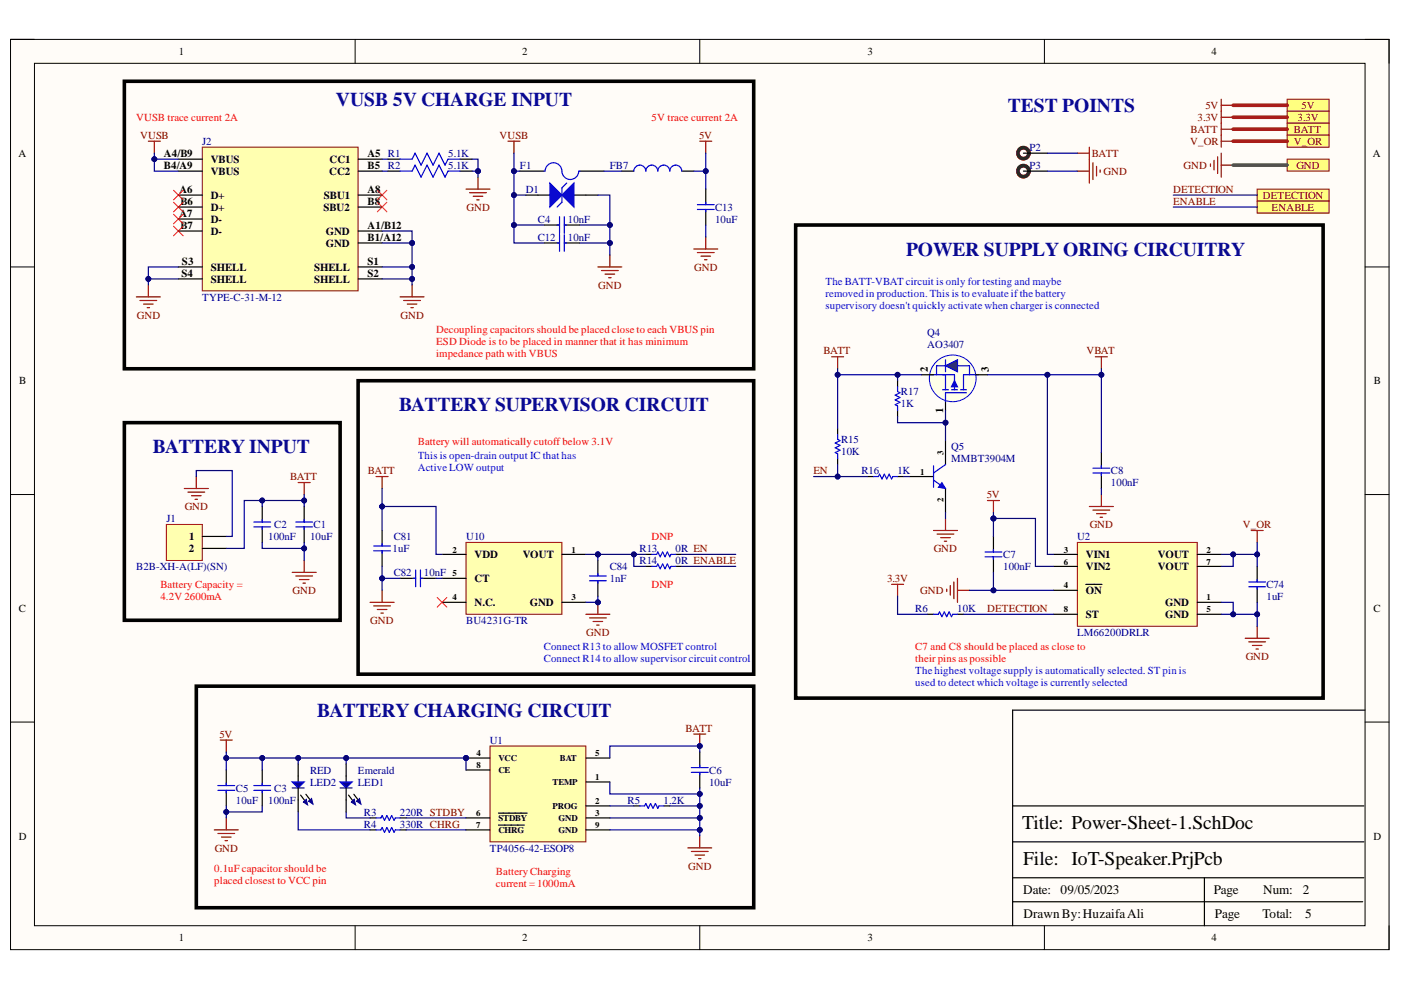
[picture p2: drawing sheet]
<svg xmlns="http://www.w3.org/2000/svg" width="297mm" height="210mm" viewBox="0 0 297 210" stroke-linecap="round" stroke-linejoin="round" font-family="sans-serif">
<defs><g id="words">
<g font-size="4.1" fill="#0b0b8e">
<text x="71.2" y="22.5">VUSB 5V CHARGE INPUT</text>
<text x="213.7" y="23.7">TEST POINTS</text>
<text x="192.1" y="54.2">POWER SUPPLY ORING CIRCUITRY</text>
<text x="84.6" y="87.2">BATTERY SUPERVISOR CIRCUIT</text>
<text x="32.4" y="96.1">BATTERY INPUT</text>
<text x="67.3" y="152">BATTERY CHARGING CIRCUIT</text>
</g>
<g font-size="4.1">
<text x="216.7" y="175.8">Title: Power-Sheet-1.SchDoc</text>
<text x="216.9" y="183.4">File: IoT-Speaker.PrjPcb</text>
</g>
<g font-size="2.8">
<text x="216.9" y="189.6">Date:</text>
<text x="224.9" y="189.6">09/05/2023</text>
<text x="257.3" y="189.6">Page</text>
<text x="267.8" y="189.6">Num:</text>
<text x="276.2" y="189.6">2</text>
<text x="217" y="194.7">DrawnBy:HuzaifaAli</text>
<text x="257.6" y="194.7">Page</text>
<text x="267.7" y="194.7">Total:</text>
<text x="276.7" y="194.7">5</text>
</g>
<g font-size="2.3">
<text x="37.9" y="11.7">1</text>
<text x="110.7" y="11.7">2</text>
<text x="183.9" y="11.7">3</text>
<text x="256.8" y="11.7">4</text>
<text x="3.9" y="33.3">A</text>
<text x="34.8" y="33.3">A4/B9</text>
<text x="34.8" y="35.8">B4/A9</text>
<text x="44.7" y="34.6">VBUS</text>
<text x="69.9" y="34.6">CC1</text>
<text x="77.9" y="33.3">A5 R1</text>
<text x="77.9" y="35.8">B5</text>
<text x="291.1" y="33.3">A</text>
<text x="38.1" y="40.9">A6</text>
<text x="44.7" y="37.1">VBUS</text>
<text x="69.8" y="37.1">CC2</text>
<text x="77.9" y="40.9">A8</text>
<text x="38.1" y="46">A7</text>
<text x="38.2" y="43.4">B6</text>
<text x="44.7" y="42.2">D+</text>
<text x="44.7" y="47.2">D-</text>
<text x="44.7" y="44.7">D+</text>
<text x="68.6" y="44.7">SBU2</text>
<text x="68.7" y="42.2">SBU1</text>
<text x="77.9" y="43.4">B8</text>
<text x="38.2" y="48.5">B7</text>
<text x="44.7" y="49.8">D-</text>
<text x="69.1" y="49.8">GND</text>
<text x="69.1" y="52.3">GND</text>
<text x="77.9" y="48.5">A1/B12</text>
<text x="77.9" y="51.1">B1/A12</text>
<text x="38.5" y="58.7">S4</text>
<text x="38.6" y="56.1">S3</text>
<text x="44.7" y="57.4">SHELL</text>
<text x="44.7" y="59.9">SHELL</text>
<text x="66.6" y="57.4">SHELL</text>
<text x="66.6" y="59.9">SHELL</text>
<text x="77.9" y="56.1">S1</text>
<text x="77.9" y="58.7">S2</text>
<text x="4.1" y="81.5">B</text>
<text x="196.7" y="78.9" transform="rotate(-90 196.7 78.9)">2</text>
<text x="209.6" y="78.9" transform="rotate(-90 209.6 78.9)">3</text>
<text x="291.3" y="81.5">B</text>
<text x="200" y="87.6" transform="rotate(-90 200 87.6)">1</text>
<text x="40" y="117.1">2</text>
<text x="40.1" y="114.5">1</text>
<text x="100.6" y="118.3">VDD</text>
<text x="110.8" y="118.3">VOUT</text>
<text x="230.2" y="118.3">VIN1</text>
<text x="245.5" y="118.3">VOUT</text>
<text x="100.6" y="123.4">CT</text>
<text x="230.2" y="125.9">ON</text>
<text x="230.2" y="120.9">VIN2</text>
<text x="245.5" y="120.9">VOUT</text>
<text x="4" y="129.7">C</text>
<text x="100.6" y="128.5">N.C.</text>
<text x="112.3" y="128.5">GND</text>
<text x="230.2" y="131">ST</text>
<text x="247" y="128.5">GND</text>
<text x="247" y="131">GND</text>
<text x="291.2" y="129.7">C</text>
<text x="4" y="178">D</text>
<text x="291.2" y="178">D</text>
<text x="37.9" y="199.6">1</text>
<text x="110.7" y="199.6">2</text>
<text x="183.9" y="199.6">3</text>
<text x="256.8" y="199.6">4</text>
</g>
<g font-size="2.3" fill="#800000">
<text x="255.6" y="23.1">5V</text>
<text x="276" y="23.1">5V</text>
<text x="29.7" y="29.5">VUSB</text>
<text x="105.9" y="29.5">VUSB</text>
<text x="148.2" y="29.5">5V</text>
<text x="252.4" y="28.1">BATT</text>
<text x="253.9" y="25.6">3.3V</text>
<text x="274.4" y="28.1">BATT</text>
<text x="275.1" y="25.6">3.3V</text>
<text x="231.5" y="33.3">BATT</text>
<text x="250.9" y="35.8">GND</text>
<text x="252.4" y="30.8">V_OR</text>
<text x="274.4" y="30.8">V_OR</text>
<text x="274.9" y="35.8">GND</text>
<text x="234" y="37.1">GND</text>
<text x="248.7" y="40.9">DETECTION</text>
<text x="98.9" y="44.7">GND</text>
<text x="248.7" y="43.4">ENABLE</text>
<text x="267.8" y="42.2">DETECTION</text>
<text x="269.6" y="44.7">ENABLE</text>
<text x="147.2" y="57.4">GND</text>
<text x="126.8" y="61.2">GND</text>
<text x="29" y="67.5">GND</text>
<text x="84.9" y="67.5">GND</text>
<text x="174.6" y="75.1">BATT</text>
<text x="230.4" y="75.1">VBAT</text>
<text x="61.5" y="101.9">BATT</text>
<text x="78" y="100.6">BATT</text>
<text x="172.5" y="100.6">EN</text>
<text x="209.2" y="105.7">5V</text>
<text x="39.2" y="108.2">GND</text>
<text x="231" y="112">GND</text>
<text x="263.5" y="112">V_OR</text>
<text x="198" y="117.1">GND</text>
<text x="62" y="125.9">GND</text>
<text x="188.1" y="123.4">3.3V</text>
<text x="195.1" y="125.9">GND</text>
<text x="209.3" y="129.7">DETECTION</text>
<text x="78.5" y="132.3">GND</text>
<text x="124.3" y="134.8">GND</text>
<text x="264.1" y="139.9">GND</text>
<text x="145.3" y="155.2">BATT</text>
<text x="46.5" y="156.5">5V</text>
<text x="45.5" y="180.6">GND</text>
<text x="145.9" y="184.4">GND</text>
</g>
<g font-size="2.3" fill="#f00">
<text x="28.8" y="25.6">VUSB trace current 2A</text>
<text x="138.1" y="25.6">5V trace current 2A</text>
<text x="92.5" y="70.6">Decoupling capacitors should be placed close to each VBUS pin</text>
<text x="92.5" y="73.1">ESD Diode is to be placed in manner that it has minimum</text>
<text x="92.5" y="75.7">impedance path with VBUS</text>
<text x="88.6" y="94.2">Battery will automatically cutoffbelow 3.1V</text>
<text x="138.1" y="114.5">DNP</text>
<text x="34" y="124.7">Battery Capacity =</text>
<text x="138.1" y="124.7">DNP</text>
<text x="34" y="127.2">4.2V 2600mA</text>
<text x="194.1" y="137.9">C7 and C8 should be placed as close to</text>
<text x="194.1" y="140.4">their pins as possible</text>
<text x="45.4" y="184.9">0.1uF capacitor should be</text>
<text x="105.2" y="185.6">Battery Charging</text>
<text x="45.4" y="187.4">placed closest to VCC pin</text>
<text x="105.2" y="188.2">current = 1000mA</text>
</g>
<g font-size="2.3" fill="#000080">
<text x="42.9" y="30.8">J2</text>
<text x="82.2" y="35.8">R2</text>
<text x="95" y="35.8">5.1K</text>
<text x="95" y="33.3">5.1K</text>
<text x="110.2" y="35.8">F1</text>
<text x="129.3" y="35.8">FB7</text>
<text x="218.3" y="32">P2</text>
<text x="218.3" y="35.8">P3</text>
<text x="111.5" y="40.9">D1</text>
<text x="114" y="47.2">C4</text>
<text x="120.4" y="47.2">10nF</text>
<text x="151.6" y="44.7">C13</text>
<text x="151.6" y="47.2">10uF</text>
<text x="114" y="51.1">C12</text>
<text x="120.4" y="51.1">10nF</text>
<text x="42.9" y="63.7">TYPE-C-31-M-12</text>
<text x="196.6" y="71.3">Q4</text>
<text x="196.6" y="73.9">AO3407</text>
<text x="191" y="83.8">R17</text>
<text x="191" y="86.3">1K</text>
<text x="178.3" y="94">R15</text>
<text x="201.7" y="95.5">Q5</text>
<text x="178.3" y="96.5">10K</text>
<text x="182.6" y="100.6">R16</text>
<text x="190.3" y="100.6">1K</text>
<text x="201.7" y="98.1">MMBT3904M</text>
<text x="235.5" y="100.6">C8</text>
<text x="235.5" y="103.1">100nF</text>
<text x="35.3" y="110.7">J1</text>
<text x="58.1" y="112">C2</text>
<text x="66.5" y="112">C1</text>
<text x="56.8" y="114.5">100nF</text>
<text x="65.7" y="114.5">10uF</text>
<text x="83.2" y="117.1">1uF</text>
<text x="83.5" y="114.5">C81</text>
<text x="98.8" y="114.5">U10</text>
<text x="135.6" y="117.1">R13</text>
<text x="135.6" y="119.6">R14</text>
<text x="143.2" y="117.1">0R EN</text>
<text x="143.2" y="119.6">0R ENABLE</text>
<text x="212.7" y="118.3">C7</text>
<text x="228.4" y="114.5">U2</text>
<text x="28.8" y="120.9">B2B-XH-A(LF)(SN)</text>
<text x="83.5" y="122.1">C82</text>
<text x="89.8" y="122.1">10nF</text>
<text x="129.3" y="120.9">C84</text>
<text x="129.3" y="123.4">1nF</text>
<text x="212.7" y="120.9">100nF</text>
<text x="268.5" y="124.7">C74</text>
<text x="194.1" y="129.7">R6</text>
<text x="203" y="129.7">10K</text>
<text x="268.5" y="127.2">1uF</text>
<text x="98.8" y="132.3">BU4231G-TR</text>
<text x="228.4" y="134.8">LM66200DRLR</text>
<text x="103.9" y="157.7">U1</text>
<text x="50" y="167.9">C5</text>
<text x="58.1" y="167.9">C3</text>
<text x="65.7" y="166.6">LED2</text>
<text x="65.7" y="164.1">RED</text>
<text x="75.9" y="166.6">LED1</text>
<text x="75.9" y="164.1">Emerald</text>
<text x="150.3" y="164.1">C6</text>
<text x="150.3" y="166.6">10uF</text>
<text x="50" y="170.4">10uF</text>
<text x="56.8" y="170.4">100nF</text>
<text x="77.2" y="172.9">R3</text>
<text x="84.8" y="172.9">220R STDBY</text>
<text x="133.1" y="170.4">R5</text>
<text x="140.7" y="170.4">1.2K</text>
<text x="77.2" y="175.5">R4</text>
<text x="84.8" y="175.5">330R CHRG</text>
<text x="103.9" y="180.6">TP4056-42-ESOP8</text>
</g>
<g font-size="2.3" fill="#00f">
<text x="175" y="60.4">The BATT-VBAT circuit is only for testing and maybe</text>
<text x="175" y="63">removed in production. This is to evaluate ifthe battery</text>
<text x="175" y="65.5">supervisory doesn't quickly activate when charger is connected</text>
<text x="88.6" y="97.3">This is open-drain output IC that has</text>
<text x="88.6" y="99.8">Active LOW output</text>
<text x="115.3" y="137.9">Connect R13 to allow MOSFET control</text>
<text x="115.3" y="140.4">Connect R14 to allow supervisor circuit control</text>
<text x="194.1" y="142.9">The highest voltage supply is automatically selected. ST pin is</text>
<text x="194.1" y="145.5">used to detect which voltage is currently selected</text>
</g>
<g font-size="1.9">
<text x="195.1" y="100.7">1</text>
<text x="200.1" y="96.4" transform="rotate(-90 200.1 96.4)">3</text>
<text x="200.1" y="106.4" transform="rotate(-90 200.1 106.4)">2</text>
<text x="95.9" y="117.2">2</text>
<text x="121.1" y="117.2">1</text>
<text x="225.5" y="117.2">3</text>
<text x="225.5" y="119.7">6</text>
<text x="255.8" y="117.2">2</text>
<text x="255.8" y="119.7">7</text>
<text x="95.9" y="122.2">5</text>
<text x="225.5" y="124.8">4</text>
<text x="95.9" y="127.3">4</text>
<text x="121.1" y="127.3">3</text>
<text x="225.5" y="129.8">8</text>
<text x="255.8" y="127.3">1</text>
<text x="255.8" y="129.8">5</text>
<text x="101" y="160.3">4</text>
<text x="105.7" y="161.4">VCC</text>
<text x="118.7" y="161.4">BAT</text>
<text x="126.2" y="160.3">5</text>
<text x="101" y="162.9">8</text>
<text x="105.7" y="163.9">CE</text>
<text x="117.2" y="166.4">TEMP</text>
<text x="126.2" y="165.4">1</text>
<text x="100.9" y="173">6</text>
<text x="117.2" y="171.5">PROG</text>
<text x="126.2" y="170.5">2</text>
<text x="126.2" y="173">3</text>
<text x="100.9" y="175.6">7</text>
<text x="105.7" y="174">STDBY</text>
<text x="105.7" y="176.6">CHRG</text>
<text x="118.4" y="174">GND</text>
<text x="118.4" y="176.6">GND</text>
<text x="126.2" y="175.6">9</text>
</g>
</g></defs>
<path d="M2.2 8.4h292.3v192.9h-292.3z" fill-rule="evenodd" fill="#fffcf8"/>
<path d="M2.2 8.4h292.3v192.9h-292.3z" fill="none" stroke="#000" stroke-width=".21"/>
<path d="M7.3 13.4h282.1v182.9h-282.1z" fill-rule="evenodd" fill="#fffcf8"/>
<g fill="none" stroke="#000" stroke-width=".21">
<path d="M2.2 8.3h5.1M7.3 13.4h282.1v182.9h-282.1zM75.3 8.3v5.1M148.4 8.3v5.1M221.4 8.4v5M289.4 8.4h5.1v5M2.2 56.6h5.1M289.4 56.6h5.1M2.2 104.9h5.1M289.4 104.9h5.1M2.2 153.1h5.1M289.4 153.1h5.1"/>
<path d="M75.3 196.3v5M148.4 196.3v5M221.4 196.3v5M294.5 196.3v5"/>
</g>
<path d="M289.4 150.6h-74.7v45.7M214.7 178.5h74.5M214.7 170.9h74.5M214.7 191.2h74.2M214.7 186.1h74.5M255.4 186.1v10.2" fill="none" stroke="#000" stroke-width=".25"/>
<path d="M42.9 31.2h33v30.5h-33z" fill-rule="evenodd" fill="#ffffb0"/>
<path d="M42.9 31.2h33v30.5h-33z" fill="none" stroke="#800000" stroke-width=".21"/>
<g fill="none" stroke="#000" stroke-width=".25">
<path d="M37.8 33.7h5.1M37.8 36.3h5.1M75.9 33.7h5.1M75.9 36.3h5.1M82.3 33.7h2.5M82.3 36.3h2.5M97.5 33.7h2.6M97.5 36.3h2.6M110.2 36.3h5.1M122.9 36.3h5.1M37.8 49h5.1M37.8 41.4h5.1"/>
<path d="M37.8 46.4h5.1M37.8 43.9h5.1M37.8 56.6h5.1M37.8 59.1h5.1M75.9 49h5.1M75.9 41.4h5.1M75.9 51.5h5.1M75.9 43.9h5.1M75.9 56.6h5.1M75.9 59.1h5.1M119.1 41.4h7.7"/>
</g>
<g fill="none" stroke="#800000" stroke-width=".25">
<path d="M31.5 29.9h2.5M32.7 29.9v2.6M101.3 37.6v2.5M98.8 40.1h5.1M99.6 40.9h3.5M100.3 41.6h2.1M101.1 42.4h.5M28.9 62.9h5.1M29.7 63.7h3.5M30.4 64.5h2.1M31.2 65.2h.5M31.5 60.4v2.5"/>
<path d="M84.8 62.9h5.1M85.6 63.7h3.5M86.3 64.5h2.1M87.1 65.2h.5M87.4 60.4v2.5"/>
</g>
<path d="M36.8 40.3l2 2.1M36.8 42.9l2 2M36.8 45.4l2 2.1M36.8 48l2 2M38.8 40.3l-2 2.1M38.8 42.9l-2 2M38.8 45.4l-2 2.1M38.8 48l-2 2M80 40.3l2 2.1M80 42.9l2 2M82 40.3l-2 2.1M82 42.9l-2 2" fill="none" stroke="#f00" stroke-width=".21"/>
<path d="M26.4 17.2h133.4v61h-133.4z" fill="none" stroke="#000" stroke-width=".76"/>
<path d="M84.8 36.3h2.6l.6-1.3 1.3 2.6 1.2-2.6 1.3 2.6 1.3-2.6 1.3 2.6 .6-1.3h2.5M84.8 33.7h2.6l.6-1.2 1.3 2.5 1.2-2.5 1.3 2.5 1.3-2.5 1.3 2.5 .6-1.3h2.5M115.3 36.3h.3M115.6 36.2a1.78 1.78 0 0 1 1.8-1.7 1.78 1.78 0 0 1 1.7 1.8 1.78 1.78 0 0 0 1.8 1.8 1.78 1.78 0 0 0 1.8-1.8M120.2 38.8l-1.1 1v3.1l-1 1M122.7 36.3h.2" fill="none" stroke="#00f" stroke-width=".25"/>
<path d="M119.1 41.4l2.6-2.6v5.1z" fill="#00f"/>
<path d="M119.1 41.4l2.6-2.6v5.1z" fill="none" stroke="#00f" stroke-width=".25"/>
<path d="M111.5 41.4h5.1" fill="none" stroke="#000" stroke-width=".25"/>
<path d="M116.6 38.8l2.5 2.6-2.5 2.5z" fill="#00f"/>
<path d="M116.6 38.8l2.5 2.6-2.5 2.5zM134.4 36.3a1.27 1.27 0 0 1 1.3-1.3 1.27 1.27 0 0 1 1.2 1.3 1.27 1.27 0 0 1 1.3-1.3 1.27 1.27 0 0 1 1.3 1.3 1.27 1.27 0 0 1 1.2-1.3 1.27 1.27 0 0 1 1.3 1.3 1.27 1.27 0 0 1 1.3-1.3 1.27 1.27 0 0 1 1.3 1.3" fill="none" stroke="#00f" stroke-width=".25"/>
<path d="M131.8 36.3h2.6M144.6 36.3h2.5" fill="none" stroke="#000" stroke-width=".25"/>
<path d="M148.4 29.9h2.5M149.6 29.9v2.6M126.8 56.6h5M127.5 57.4h3.6M128.3 58.1h2M129 58.9h.6M129.3 54.1v2.5" fill="none" stroke="#800000" stroke-width=".25"/>
<circle cx="98.8" cy="160.7" r=".51" fill="#000080"/>
<circle cx="98.8" cy="160.7" r=".51" fill="none" stroke="#000080" stroke-width=".21"/>
<path d="M103.9 158.2h20.3v20.3h-20.3z" fill-rule="evenodd" fill="#ffffb0"/>
<path d="M103.9 158.2h20.3v20.3h-20.3z" fill="none" stroke="#800000" stroke-width=".21"/>
<path d="M98.8 160.7h5.1M124.2 165.8h5.1M124.2 170.9h5.1M124.2 173.4h5.1" fill="none" stroke="#000" stroke-width=".25"/>
<circle cx="98.8" cy="160.7" r=".51" fill="#000080"/>
<circle cx="98.8" cy="160.7" r=".51" fill="none" stroke="#000080" stroke-width=".21"/>
<path d="M73.4 162v3.8M73.4 169.6v2.5M98.8 163.3h5.1M98.8 173.4h5.1M98.8 176h5.1M105.7 172.4h6.1M105.7 174.9h5.5M124.2 160.7h5.1M124.2 176h5.1" fill="none" stroke="#000" stroke-width=".25"/>
<path d="M72.1 165.8h2.6l-1.3 1.3z" fill="#0c0087"/>
<path d="M72.1 165.8h2.6l-1.3 1.3z" fill="none" stroke="#00f" stroke-width=".25"/>
<path d="M72.1 167.1h2.6" fill="none" stroke="#11037f" stroke-width=".25"/>
<path d="M73.4 167.1v2.5M75 168.4l.9 1.2" fill="none" stroke="#000" stroke-width=".25"/>
<path d="M75.9 169.6l-.3 .3 .6-.6 .3 1.2-.9-.6z" fill-rule="evenodd" fill="#0c0087"/>
<path d="M75.9 169.6l-.3 .3 .6-.6 .3 1.2-.9-.6z" fill="none" stroke="#0c0087" stroke-width=".21"/>
<path d="M73.9 168.6l.9 1.2" fill="none" stroke="#000" stroke-width=".25"/>
<path d="M75.1 169.5l.3 1.2-.9-.6z" fill-rule="evenodd" fill="#0c0087"/>
<path d="M75.1 169.5l.3 1.2-.9-.6z" fill="none" stroke="#0c0087" stroke-width=".21"/>
<path d="M63.2 162v3.8M63.2 169.6v2.5" fill="none" stroke="#000" stroke-width=".25"/>
<path d="M62 165.8h2.5l-1.3 1.3z" fill="#0c0087"/>
<path d="M62 165.8h2.5l-1.3 1.3z" fill="none" stroke="#00f" stroke-width=".25"/>
<path d="M62 167.1h2.5" fill="none" stroke="#11037f" stroke-width=".25"/>
<path d="M63.2 167.1v2.5M64.9 168.4l.9 1.2" fill="none" stroke="#000" stroke-width=".25"/>
<path d="M65.5 169.9l.6-.6 .3 1.2-.9-.6 .3-.3z" fill-rule="evenodd" fill="#0c0087"/>
<path d="M65.5 169.9l.6-.6 .3 1.2-.9-.6 .3-.3z" fill="none" stroke="#0c0087" stroke-width=".21"/>
<path d="M63.7 168.6l.9 1.2" fill="none" stroke="#000" stroke-width=".25"/>
<path d="M64.3 170.1l.6-.6 .3 1.2-.9-.6 .3-.3z" fill-rule="evenodd" fill="#0c0087"/>
<path d="M64.3 170.1l.6-.6 .3 1.2-.9-.6 .3-.3z" fill="none" stroke="#0c0087" stroke-width=".21"/>
<path d="M147.1 155.6h2.5M148.4 155.6v2.6M45.4 176h5.1M46.2 176.7h3.6M47 177.5h2M47.7 178.2h.5M48 173.4v2.6M145.8 179.8h5.1M148.4 177.2v2.6M146.6 180.5h3.5M147.3 181.3h2.1M148.1 182.1h.5" fill="none" stroke="#800000" stroke-width=".25"/>
<circle cx="148.4" cy="158.2" r=".51" fill="#000080"/>
<circle cx="148.4" cy="158.2" r=".51" fill="none" stroke="#000080" stroke-width=".21"/>
<path d="M64.5 107.4v3.3M64.5 111.7v3.3M134.4 170.9h1.3M140.7 170.9h1.3" fill="none" stroke="#000" stroke-width=".25"/>
<path d="M62.7 110.7h3.6M62.7 111.7h3.6M64.5 110.2v.5M64.5 111.7v.5M135.7 170.9h1l.2-.5 .5 1 .5-1 .5 1 .6-1 .5 1 .2-.5h1" fill="none" stroke="#00f" stroke-width=".25"/>
<path d="M39.1 103.6h5.1M39.8 104.3h3.6M40.6 105.1h2M41.4 105.9h.5M41.6 101v2.6M63.2 102.3h2.6M64.5 102.3v2.6M64.5 118.8v2.6M62 121.4h5M62.7 122.1h3.6M63.5 122.9h2M64.2 123.6h.5" fill="none" stroke="#800000" stroke-width=".25"/>
<path d="M35.3 111.2h7.6v7.6h-7.6z" fill-rule="evenodd" fill="#ffffb0"/>
<path d="M35.3 111.2h7.6v7.6h-7.6z" fill="none" stroke="#800000" stroke-width=".21"/>
<path d="M149.6 40.1v3.3M149.6 44.4v3.3M42.9 113.7h5.1M42.9 116.3h5.1M55.6 107.4v3.3M55.6 111.7v3.3M55.6 163.3v3.3M55.6 167.6v3.3M78.5 176h1.2M78.5 173.4h1.2M84.8 176h1.3M84.8 173.4h1.3" fill="none" stroke="#000" stroke-width=".25"/>
<path d="M26.4 89.6h45.7v41.9h-45.7zM41.6 145.5h118.2v47h-118.2z" fill="none" stroke="#000" stroke-width=".76"/>
<g fill="none" stroke="#00f" stroke-width=".25">
<path d="M147.9 43.4h3.5M147.9 44.4h3.5M149.6 42.9v.5M149.6 44.4v.5M53.8 110.7h3.6M53.8 111.7h3.6M55.6 110.2v.5M55.6 111.7v.5M53.8 166.6h3.6M53.8 167.6h3.6M55.6 166v.6M55.6 167.6v.5"/>
<path d="M79.7 176h1.1l.2-.6 .5 1.1 .5-1.1 .5 1.1 .5-1.1 .6 1.1 .2-.5h1M79.7 173.4h1.1l.2-.5 .5 1 .5-1 .5 1 .5-1 .6 1 .2-.5h1"/>
</g>
<path d="M107.7 29.9h2.5M109 29.9v2.6M147.1 52.8h5.1M147.9 53.6h3.5M148.6 54.3h2M149.4 55.1h.5M149.6 50.2v2.6M79.7 101h2.6M81 101v2.6M46.7 156.9h2.5M48 156.9v2.5" fill="none" stroke="#800000" stroke-width=".25"/>
<path d="M98.8 115h20.3v15.2h-20.3z" fill-rule="evenodd" fill="#ffffb0"/>
<path d="M98.8 115h20.3v15.2h-20.3z" fill="none" stroke="#800000" stroke-width=".21"/>
<path d="M81 112.5v3.3M81 116.8v3.3M93.7 117.5h5.1M119.1 117.5h5.1M126.8 118.8v3.3M84.8 122.6h3.3M89.1 122.6h3.3M93.7 127.7h5.1M93.7 122.6h5.1M119.1 127.7h5.1M126.8 123.1v3.3" fill="none" stroke="#000" stroke-width=".25"/>
<path d="M79.2 115.8h3.6M79.2 116.8h3.6M81 115.3v.5M81 116.8v.5M87.6 122.6h.5M88.1 120.8v3.6M89.1 120.8v3.6M89.1 122.6h.6M125 122.1h3.5M125 123.1h3.5M126.8 121.6v.5M126.8 123.1v.5" fill="none" stroke="#00f" stroke-width=".25"/>
<path d="M78.5 127.7h5.1M79.2 128.5h3.6M80 129.2h2M80.8 130h.5M81 125.2v2.5M124.2 130.2h5.1M125 131h3.5M125.7 131.8h2.1M126.5 132.5h.5M126.8 127.7v2.5" fill="none" stroke="#800000" stroke-width=".25"/>
<path d="M92.7 126.7l2 2M94.7 126.7l-2 2" fill="none" stroke="#f00" stroke-width=".21"/>
<circle cx="126.8" cy="127.7" r=".51" fill="#000080"/>
<circle cx="126.8" cy="127.7" r=".51" fill="none" stroke="#000080" stroke-width=".21"/>
<path d="M75.9 80.7h83.9v62.2h-83.9z" fill="none" stroke="#000" stroke-width=".76"/>
<path d="M209.4 106.1h2.5M210.6 106.1v2.6M231 107.4h5M231.7 108.2h3.6M232.5 108.9h2M233.2 109.7h.6M233.5 104.9v2.5M265.3 112.5h2.5M266.5 112.5v2.5" fill="none" stroke="#800000" stroke-width=".25"/>
<path d="M228.4 115h25.4v17.8h-25.4z" fill-rule="evenodd" fill="#ffffb0"/>
<path d="M228.4 115h25.4v17.8h-25.4z" fill="none" stroke="#800000" stroke-width=".21"/>
<g fill="none" stroke="#000" stroke-width=".25">
<path d="M223.3 117.5h5.1M253.8 117.5h5.1M196.7 130.2h1.2M203 130.2h1.3M223.3 125.2h5.1M223.3 130.2h5.1M223.3 120.1h5.1M230.2 123.9h3.4M253.8 127.7h5.1M253.8 130.2h5.1M253.8 120.1h5.1M266.5 120.1v3.3"/>
<path d="M266.5 124.4v3.3"/>
</g>
<path d="M189 123.9h2.6M190.3 123.9v2.5M200.7 124.9v.5M201.5 124.1v2.1M202.2 123.4v3.5M203 122.6v5.1M203 125.2h2.6M264 135.3h5.1M264.8 136.1h3.5M265.5 136.9h2.1M266.3 137.6h.5M266.5 132.8v2.5" fill="none" stroke="#800000" stroke-width=".25"/>
<path d="M197.9 130.2h1l.3-.5 .5 1.1 .5-1.1 .5 1.1 .5-1.1 .5 1.1 .3-.6h1M264.8 123.4h3.5M264.8 124.4h3.5M266.5 122.9v.5M266.5 124.4v.5" fill="none" stroke="#00f" stroke-width=".25"/>
<path d="M168.7 47.7h111.8v100.3h-111.8z" fill="none" stroke="#000" stroke-width=".76"/>
<path d="M272.9 21h8.9v2.6h-8.9z" fill-rule="evenodd" fill="#ffff80"/>
<path d="M272.9 21h8.9v2.6h-8.9z" fill="none" stroke="#800000" stroke-width=".21"/>
<path d="M258.9 21v2.6M258.9 22.3h2.6" fill="none" stroke="#800000" stroke-width=".25"/>
<path d="M272.9 23.6h8.9v2.5h-8.9z" fill-rule="evenodd" fill="#ffff80"/>
<path d="M272.9 23.6h8.9v2.5h-8.9z" fill="none" stroke="#800000" stroke-width=".21"/>
<path d="M258.9 23.6v2.5M258.9 24.9h2.6" fill="none" stroke="#800000" stroke-width=".25"/>
<path d="M272.9 26.1h8.9v2.6h-8.9z" fill-rule="evenodd" fill="#ffff80"/>
<path d="M272.9 26.1h8.9v2.6h-8.9z" fill="none" stroke="#800000" stroke-width=".21"/>
<path d="M258.9 26.1v2.6M258.9 27.4h2.6" fill="none" stroke="#800000" stroke-width=".25"/>
<path d="M272.9 28.7h8.9v2.5h-8.9z" fill-rule="evenodd" fill="#ffff80"/>
<path d="M272.9 28.7h8.9v2.5h-8.9z" fill="none" stroke="#800000" stroke-width=".21"/>
<path d="M256.6 34.8v.5M257.4 34v2M258.2 33.2v3.6M258.9 28.7v2.5M258.9 32.5v5.1M258.9 29.9h2.6M258.9 35h2.6" fill="none" stroke="#800000" stroke-width=".25"/>
<path d="M272.9 33.7h8.9v2.6h-8.9z" fill-rule="evenodd" fill="#ffff80"/>
<path d="M272.9 33.7h8.9v2.6h-8.9z" fill="none" stroke="#800000" stroke-width=".21"/>
<path d="M228.4 32.5h2.6M231 31.2v2.5" fill="none" stroke="#800000" stroke-width=".25"/>
<circle cx="217" cy="32.5" r="1.17" fill="none" stroke="#5b0f00" stroke-width=".76"/>
<path d="M217 32.5h5.1" fill="none" stroke="#000" stroke-width=".25"/>
<path d="M266.5 40.1h15.3v2.5h-15.3z" fill-rule="evenodd" fill="#ffff80"/>
<path d="M266.5 40.1h15.3v2.5h-15.3z" fill="none" stroke="#800000" stroke-width=".21"/>
<path d="M228.4 36.3h2.6M231 33.7v5.1M231.7 34.5v3.6M232.5 35.3v2M233.2 36v.5" fill="none" stroke="#800000" stroke-width=".25"/>
<circle cx="217" cy="36.3" r="1.17" fill="none" stroke="#5b0f00" stroke-width=".76"/>
<path d="M217 36.3h5.1" fill="none" stroke="#000" stroke-width=".25"/>
<path d="M266.5 42.6h15.3v2.6h-15.3z" fill-rule="evenodd" fill="#ffff80"/>
<path d="M266.5 42.6h15.3v2.6h-15.3z" fill="none" stroke="#800000" stroke-width=".21"/>
<path d="M115.3 47.7h3.3M115.3 51.5h3.3M119.6 47.7h3.3M119.6 51.5h3.3M200.5 84.5v2.6" fill="none" stroke="#000" stroke-width=".25"/>
<path d="M118.1 47.7h.5M118.1 51.5h.5M118.6 45.9v3.6M118.6 49.7v3.6M119.6 45.9v3.6M119.6 49.7v3.6M119.6 47.7h.6M119.6 51.5h.6" fill="none" stroke="#00f" stroke-width=".25"/>
<path d="M232.2 75.7h2.6M233.5 75.7v2.5M197.9 112.5h5.1M198.7 113.2h3.5M199.5 114h2M200.2 114.8h.5M200.5 109.9v2.6" fill="none" stroke="#800000" stroke-width=".25"/>
<circle cx="202" cy="80.2" r="5" fill="#ffffe8"/>
<circle cx="202" cy="80.2" r="5" fill="none" stroke="#00f" stroke-width=".21"/>
<path d="M197.3 79.5h5.1v3.1M200.5 79.5v3.1M207.5 79.5h-3.2v3.1M199.8 82.6h1.3M201.7 82.6h1.3M203.6 82.6h1.3M204.9 83.3h-4.4v1.9" fill="none" stroke="#00f" stroke-width=".25"/>
<path d="M202.4 80.7l.6 1.3h-1.3z" fill="#00f"/>
<path d="M198.6 79.5v-1.9h7v1.9M200.5 76.3v2.5M202.4 80.7l.6 1.3h-1.3z" fill="none" stroke="#00f" stroke-width=".25"/>
<path d="M195.4 79.5h2.5M206.8 79.5h2.6" fill="none" stroke="#000" stroke-width=".25"/>
<path d="M200.5 77.6l2.5-1.3v2.5z" fill="#073763"/>
<path d="M200.5 77.6l2.5-1.3v2.5zM197.9 98.8v4.5M200.5 98.5l-2.6 1.8M197.9 101.8l2.6 1.8" fill="none" stroke="#00f" stroke-width=".25"/>
<path d="M176.3 75.7h2.6M177.6 75.7v2.5" fill="none" stroke="#800000" stroke-width=".25"/>
<path d="M200.5 93.4v5.1M192.8 101h5.1M200.5 103.6v5.1" fill="none" stroke="#000" stroke-width=".25"/>
<path d="M199.7 102.3l.8 1.3-1.6-.3z" fill="#00f"/>
<path d="M199.7 102.3l.8 1.3-1.6-.3z" fill="none" stroke="#00f" stroke-width=".21"/>
<g fill="none" stroke="#000" stroke-width=".25">
<path d="M177.6 90.9v1.3M177.6 97.2v1.3M190.3 80.7v1.3M190.3 87.1v1.2M233.5 96v3.3M136.9 117.5h1.3M143.3 117.5h1.3M183.9 101h1.3M190.3 101h1.3M210.6 113.7v3.3M210.6 118.1v3.3M233.5 100.3v3.3"/>
<path d="M136.9 120.1h1.3M143.3 120.1h1.3M148.4 159.4v3.3M48 163.3v3.3M48 167.6v3.3M148.4 163.8v3.3"/>
</g>
<g fill="none" stroke="#00f" stroke-width=".25">
<path d="M177.6 92.2v1l.5 .2-1 .5 1 .5-1 .5 1 .6-1 .5 .5 .2v1M190.3 82v1l.5 .3-1 .5 1 .5-1 .5 1 .5-1 .5 .5 .3v1M231.7 99.3h3.6M233.5 98.8v.5M138.2 117.5h1l.3-.5 .5 1.1 .5-1.1 .5 1.1 .5-1.1 .5 1.1 .3-.6h1M185.2 101h1l.3-.5 .5 1 .5-1 .5 1 .5-1 .5 1 .3-.5h1M208.9 117h3.5M208.9 118.1h3.5M210.6 116.5v.5M210.6 118.1v.5M231.7 100.3h3.6M233.5 100.3v.5"/>
<path d="M138.2 120.1h1l.3-.5 .5 1 .5-1 .5 1 .5-1 .5 1 .3-.5h1M46.2 166.6h3.5M46.2 167.6h3.5M48 166v.6M48 167.6v.5M146.6 162.7h3.5M146.6 163.8h3.5M148.4 162.2v.5M148.4 163.8v.5"/>
</g>
<path d="M81 51.5h6.4" fill="none" stroke="#000080" stroke-width=".25"/>
<circle cx="87.4" cy="51.5" r=".51" fill="#000080"/>
<circle cx="87.4" cy="51.5" r=".51" fill="none" stroke="#000080" stroke-width=".21"/>
<path d="M81 56.6h6.4" fill="none" stroke="#000080" stroke-width=".25"/>
<circle cx="87.4" cy="56.6" r=".51" fill="#000080"/>
<circle cx="87.4" cy="56.6" r=".51" fill="none" stroke="#000080" stroke-width=".21"/>
<path d="M32.7 33.7h5.1" fill="none" stroke="#000080" stroke-width=".25"/>
<circle cx="32.7" cy="33.7" r=".51" fill="#000080"/>
<circle cx="32.7" cy="33.7" r=".51" fill="none" stroke="#000080" stroke-width=".21"/>
<path d="M81 33.7h1.3M81 36.3h1.3M100.1 33.7h1.2v2.6" fill="none" stroke="#000080" stroke-width=".25"/>
<circle cx="101.3" cy="36.3" r=".51" fill="#000080"/>
<circle cx="101.3" cy="36.3" r=".51" fill="none" stroke="#000080" stroke-width=".21"/>
<path d="M100.1 36.3h1.2v1.3" fill="none" stroke="#000080" stroke-width=".25"/>
<circle cx="101.3" cy="36.3" r=".51" fill="#000080"/>
<circle cx="101.3" cy="36.3" r=".51" fill="none" stroke="#000080" stroke-width=".21"/>
<path d="M37.8 56.6h-6.3v2.5" fill="none" stroke="#000080" stroke-width=".25"/>
<circle cx="31.5" cy="59.1" r=".51" fill="#000080"/>
<circle cx="31.5" cy="59.1" r=".51" fill="none" stroke="#000080" stroke-width=".21"/>
<path d="M37.8 59.1h-6.3v1.3" fill="none" stroke="#000080" stroke-width=".25"/>
<circle cx="31.5" cy="59.1" r=".51" fill="#000080"/>
<circle cx="31.5" cy="59.1" r=".51" fill="none" stroke="#000080" stroke-width=".21"/>
<path d="M87.4 59.1v1.3" fill="none" stroke="#000080" stroke-width=".25"/>
<circle cx="87.4" cy="59.1" r=".51" fill="#000080"/>
<circle cx="87.4" cy="59.1" r=".51" fill="none" stroke="#000080" stroke-width=".21"/>
<path d="M109 32.5v3.8h1.2" fill="none" stroke="#000080" stroke-width=".25"/>
<circle cx="109" cy="36.3" r=".51" fill="#000080"/>
<circle cx="109" cy="36.3" r=".51" fill="none" stroke="#000080" stroke-width=".21"/>
<path d="M128 36.3h3.8M149.6 32.5v3.8h-2.5" fill="none" stroke="#000080" stroke-width=".25"/>
<circle cx="149.6" cy="36.3" r=".51" fill="#000080"/>
<circle cx="149.6" cy="36.3" r=".51" fill="none" stroke="#000080" stroke-width=".21"/>
<path d="M122.9 51.5h6.4v2.6M129.3 170.9h5.1" fill="none" stroke="#000080" stroke-width=".25"/>
<circle cx="129.3" cy="51.5" r=".51" fill="#000080"/>
<circle cx="129.3" cy="51.5" r=".51" fill="none" stroke="#000080" stroke-width=".21"/>
<path d="M122.9 47.7h6.4v3.8" fill="none" stroke="#000080" stroke-width=".25"/>
<circle cx="129.3" cy="47.7" r=".51" fill="#000080"/>
<circle cx="129.3" cy="47.7" r=".51" fill="none" stroke="#000080" stroke-width=".21"/>
<circle cx="129.3" cy="51.5" r=".51" fill="#000080"/>
<circle cx="129.3" cy="51.5" r=".51" fill="none" stroke="#000080" stroke-width=".21"/>
<path d="M109 36.3v5.1h2.5" fill="none" stroke="#000080" stroke-width=".25"/>
<circle cx="109" cy="41.4" r=".51" fill="#000080"/>
<circle cx="109" cy="41.4" r=".51" fill="none" stroke="#000080" stroke-width=".21"/>
<circle cx="109" cy="36.3" r=".51" fill="#000080"/>
<circle cx="109" cy="36.3" r=".51" fill="none" stroke="#000080" stroke-width=".21"/>
<path d="M109 41.4v6.3" fill="none" stroke="#000080" stroke-width=".25"/>
<circle cx="109" cy="47.7" r=".51" fill="#000080"/>
<circle cx="109" cy="47.7" r=".51" fill="none" stroke="#000080" stroke-width=".21"/>
<circle cx="109" cy="41.4" r=".51" fill="#000080"/>
<circle cx="109" cy="41.4" r=".51" fill="none" stroke="#000080" stroke-width=".21"/>
<path d="M126.8 41.4h2.5v6.3" fill="none" stroke="#000080" stroke-width=".25"/>
<circle cx="129.3" cy="47.7" r=".51" fill="#000080"/>
<circle cx="129.3" cy="47.7" r=".51" fill="none" stroke="#000080" stroke-width=".21"/>
<path d="M149.6 36.3v3.8" fill="none" stroke="#000080" stroke-width=".25"/>
<circle cx="149.6" cy="36.3" r=".51" fill="#000080"/>
<circle cx="149.6" cy="36.3" r=".51" fill="none" stroke="#000080" stroke-width=".21"/>
<path d="M149.6 47.7v2.5M63.2 172.2v3.8h15.3M73.4 172.2v1.2h5.1M73.4 160.7v1.3M86.1 173.4h12.7M86.1 176h12.7" fill="none" stroke="#000080" stroke-width=".25"/>
<circle cx="73.4" cy="160.7" r=".51" fill="#000080"/>
<circle cx="73.4" cy="160.7" r=".51" fill="none" stroke="#000080" stroke-width=".21"/>
<path d="M63.2 160.7v1.3" fill="none" stroke="#000080" stroke-width=".25"/>
<circle cx="63.2" cy="160.7" r=".51" fill="#000080"/>
<circle cx="63.2" cy="160.7" r=".51" fill="none" stroke="#000080" stroke-width=".21"/>
<path d="M55.6 160.7v2.6" fill="none" stroke="#000080" stroke-width=".25"/>
<circle cx="55.6" cy="160.7" r=".51" fill="#000080"/>
<circle cx="55.6" cy="160.7" r=".51" fill="none" stroke="#000080" stroke-width=".21"/>
<path d="M48 159.4v1.3" fill="none" stroke="#000080" stroke-width=".25"/>
<circle cx="48" cy="160.7" r=".51" fill="#000080"/>
<circle cx="48" cy="160.7" r=".51" fill="none" stroke="#000080" stroke-width=".21"/>
<path d="M55.6 170.9v1.2h-7.6" fill="none" stroke="#000080" stroke-width=".25"/>
<circle cx="48" cy="172.1" r=".51" fill="#000080"/>
<circle cx="48" cy="172.1" r=".51" fill="none" stroke="#000080" stroke-width=".21"/>
<path d="M129.3 173.4h19.1" fill="none" stroke="#000080" stroke-width=".25"/>
<circle cx="148.4" cy="173.4" r=".51" fill="#000080"/>
<circle cx="148.4" cy="173.4" r=".51" fill="none" stroke="#000080" stroke-width=".21"/>
<path d="M129.3 176h19.1" fill="none" stroke="#000080" stroke-width=".25"/>
<circle cx="148.4" cy="176" r=".51" fill="#000080"/>
<circle cx="148.4" cy="176" r=".51" fill="none" stroke="#000080" stroke-width=".21"/>
<path d="M148.4 159.4v-1.2h-19.1v2.5" fill="none" stroke="#000080" stroke-width=".25"/>
<circle cx="148.4" cy="158.2" r=".51" fill="#000080"/>
<circle cx="148.4" cy="158.2" r=".51" fill="none" stroke="#000080" stroke-width=".21"/>
<path d="M129.3 165.8v2.5h19.1v-1.2" fill="none" stroke="#000080" stroke-width=".25"/>
<circle cx="148.4" cy="168.3" r=".51" fill="#000080"/>
<circle cx="148.4" cy="168.3" r=".51" fill="none" stroke="#000080" stroke-width=".21"/>
<path d="M148.4 168.3v2.6" fill="none" stroke="#000080" stroke-width=".25"/>
<circle cx="148.4" cy="168.3" r=".51" fill="#000080"/>
<circle cx="148.4" cy="168.3" r=".51" fill="none" stroke="#000080" stroke-width=".21"/>
<circle cx="148.4" cy="170.9" r=".51" fill="#000080"/>
<circle cx="148.4" cy="170.9" r=".51" fill="none" stroke="#000080" stroke-width=".21"/>
<path d="M41.6 101v-1.2h7.6v13.9h-1.2M64.5 104.9v1.2" fill="none" stroke="#000080" stroke-width=".25"/>
<circle cx="64.5" cy="106.1" r=".51" fill="#000080"/>
<circle cx="64.5" cy="106.1" r=".51" fill="none" stroke="#000080" stroke-width=".21"/>
<path d="M55.6 106.1v1.3" fill="none" stroke="#000080" stroke-width=".25"/>
<circle cx="55.6" cy="106.1" r=".51" fill="#000080"/>
<circle cx="55.6" cy="106.1" r=".51" fill="none" stroke="#000080" stroke-width=".21"/>
<path d="M64.5 115v1.3" fill="none" stroke="#000080" stroke-width=".25"/>
<circle cx="64.5" cy="116.3" r=".51" fill="#000080"/>
<circle cx="64.5" cy="116.3" r=".51" fill="none" stroke="#000080" stroke-width=".21"/>
<path d="M55.6 115v1.3h8.9v2.5" fill="none" stroke="#000080" stroke-width=".25"/>
<circle cx="64.5" cy="116.3" r=".51" fill="#000080"/>
<circle cx="64.5" cy="116.3" r=".51" fill="none" stroke="#000080" stroke-width=".21"/>
<path d="M124.2 117.5h2.6" fill="none" stroke="#000080" stroke-width=".25"/>
<circle cx="126.8" cy="117.5" r=".51" fill="#000080"/>
<circle cx="126.8" cy="117.5" r=".51" fill="none" stroke="#000080" stroke-width=".21"/>
<path d="M81 107.4h11.4v10.1h1.3" fill="none" stroke="#000080" stroke-width=".25"/>
<circle cx="81" cy="107.4" r=".51" fill="#000080"/>
<circle cx="81" cy="107.4" r=".51" fill="none" stroke="#000080" stroke-width=".21"/>
<path d="M126.8 117.5v1.3" fill="none" stroke="#000080" stroke-width=".25"/>
<circle cx="126.8" cy="117.5" r=".51" fill="#000080"/>
<circle cx="126.8" cy="117.5" r=".51" fill="none" stroke="#000080" stroke-width=".21"/>
<path d="M81 122.6h3.8" fill="none" stroke="#000080" stroke-width=".25"/>
<circle cx="81" cy="122.6" r=".51" fill="#000080"/>
<circle cx="81" cy="122.6" r=".51" fill="none" stroke="#000080" stroke-width=".21"/>
<path d="M92.4 122.6h1.3M126.8 126.4v1.3h-2.6" fill="none" stroke="#000080" stroke-width=".25"/>
<circle cx="126.8" cy="127.7" r=".51" fill="#000080"/>
<circle cx="126.8" cy="127.7" r=".51" fill="none" stroke="#000080" stroke-width=".21"/>
<path d="M210.6 108.7v1.2M233.5 103.6v1.3" fill="none" stroke="#000080" stroke-width=".25"/>
<circle cx="210.6" cy="109.9" r=".51" fill="#000080"/>
<circle cx="210.6" cy="109.9" r=".51" fill="none" stroke="#000080" stroke-width=".21"/>
<path d="M210.6 109.9h8.9v10.2h3.8" fill="none" stroke="#000080" stroke-width=".25"/>
<circle cx="210.6" cy="109.9" r=".51" fill="#000080"/>
<circle cx="210.6" cy="109.9" r=".51" fill="none" stroke="#000080" stroke-width=".21"/>
<path d="M210.6 109.9v3.8" fill="none" stroke="#000080" stroke-width=".25"/>
<circle cx="210.6" cy="109.9" r=".51" fill="#000080"/>
<circle cx="210.6" cy="109.9" r=".51" fill="none" stroke="#000080" stroke-width=".21"/>
<path d="M266.5 115v2.5" fill="none" stroke="#000080" stroke-width=".25"/>
<circle cx="266.5" cy="117.5" r=".51" fill="#000080"/>
<circle cx="266.5" cy="117.5" r=".51" fill="none" stroke="#000080" stroke-width=".21"/>
<path d="M261.5 117.5v2.6h-2.6" fill="none" stroke="#000080" stroke-width=".25"/>
<circle cx="261.5" cy="117.5" r=".51" fill="#000080"/>
<circle cx="261.5" cy="117.5" r=".51" fill="none" stroke="#000080" stroke-width=".21"/>
<path d="M210.6 121.4v3.8" fill="none" stroke="#000080" stroke-width=".25"/>
<circle cx="210.6" cy="125.2" r=".51" fill="#000080"/>
<circle cx="210.6" cy="125.2" r=".51" fill="none" stroke="#000080" stroke-width=".21"/>
<path d="M258.9 127.7h2.6v2.5" fill="none" stroke="#000080" stroke-width=".25"/>
<circle cx="261.5" cy="130.2" r=".51" fill="#000080"/>
<circle cx="261.5" cy="130.2" r=".51" fill="none" stroke="#000080" stroke-width=".21"/>
<path d="M266.5 127.7v2.5" fill="none" stroke="#000080" stroke-width=".25"/>
<circle cx="266.5" cy="130.2" r=".51" fill="#000080"/>
<circle cx="266.5" cy="130.2" r=".51" fill="none" stroke="#000080" stroke-width=".21"/>
<path d="M32.7 32.5v3.8h5.1M190.3 126.4v3.8h6.4M204.3 130.2h19" fill="none" stroke="#000080" stroke-width=".25"/>
<circle cx="32.7" cy="33.7" r=".51" fill="#000080"/>
<circle cx="32.7" cy="33.7" r=".51" fill="none" stroke="#000080" stroke-width=".21"/>
<path d="M64.5 107.4v-1.3h-12.7v10.2h-3.8" fill="none" stroke="#000080" stroke-width=".25"/>
<circle cx="55.6" cy="106.1" r=".51" fill="#000080"/>
<circle cx="55.6" cy="106.1" r=".51" fill="none" stroke="#000080" stroke-width=".21"/>
<circle cx="64.5" cy="106.1" r=".51" fill="#000080"/>
<circle cx="64.5" cy="106.1" r=".51" fill="none" stroke="#000080" stroke-width=".21"/>
<path d="M81 49h6.4v10.1h-6.4" fill="none" stroke="#000080" stroke-width=".25"/>
<circle cx="87.4" cy="59.1" r=".51" fill="#000080"/>
<circle cx="87.4" cy="59.1" r=".51" fill="none" stroke="#000080" stroke-width=".21"/>
<circle cx="87.4" cy="56.6" r=".51" fill="#000080"/>
<circle cx="87.4" cy="56.6" r=".51" fill="none" stroke="#000080" stroke-width=".21"/>
<circle cx="87.4" cy="51.5" r=".51" fill="#000080"/>
<circle cx="87.4" cy="51.5" r=".51" fill="none" stroke="#000080" stroke-width=".21"/>
<path d="M261.5 22.3h11.4M261.5 24.9h11.4M261.5 27.4h11.4M261.5 29.9h11.4" fill="none" stroke="#980000" stroke-width=".76"/>
<path d="M261.5 35h11.4" fill="none" stroke="#38761d" stroke-width=".76"/>
<path d="M222.1 32.5h6.3M222.1 36.3h6.3M115.3 47.7h-6.3v3.8h6.3M248.8 41.4h17.7M248.8 43.9h17.7" fill="none" stroke="#000080" stroke-width=".25"/>
<circle cx="109" cy="47.7" r=".51" fill="#000080"/>
<circle cx="109" cy="47.7" r=".51" fill="none" stroke="#000080" stroke-width=".21"/>
<path d="M233.5 96v-16.5h-11.4v38h1.2M200.5 108.7v1.2" fill="none" stroke="#000080" stroke-width=".25"/>
<circle cx="222.1" cy="79.5" r=".51" fill="#000080"/>
<circle cx="222.1" cy="79.5" r=".51" fill="none" stroke="#000080" stroke-width=".21"/>
<circle cx="233.5" cy="79.5" r=".51" fill="#000080"/>
<circle cx="233.5" cy="79.5" r=".51" fill="none" stroke="#000080" stroke-width=".21"/>
<path d="M233.5 78.2v1.3" fill="none" stroke="#000080" stroke-width=".25"/>
<circle cx="233.5" cy="79.5" r=".51" fill="#000080"/>
<circle cx="233.5" cy="79.5" r=".51" fill="none" stroke="#000080" stroke-width=".21"/>
<path d="M209.4 79.5h12.7" fill="none" stroke="#000080" stroke-width=".25"/>
<circle cx="222.1" cy="79.5" r=".51" fill="#000080"/>
<circle cx="222.1" cy="79.5" r=".51" fill="none" stroke="#000080" stroke-width=".21"/>
<path d="M81 120.1v5.1" fill="none" stroke="#000080" stroke-width=".25"/>
<circle cx="81" cy="122.6" r=".51" fill="#000080"/>
<circle cx="81" cy="122.6" r=".51" fill="none" stroke="#000080" stroke-width=".21"/>
<path d="M81 103.6v8.9" fill="none" stroke="#000080" stroke-width=".25"/>
<circle cx="81" cy="107.4" r=".51" fill="#000080"/>
<circle cx="81" cy="107.4" r=".51" fill="none" stroke="#000080" stroke-width=".21"/>
<path d="M134.4 117.5v2.6h2.5" fill="none" stroke="#000080" stroke-width=".25"/>
<circle cx="134.4" cy="117.5" r=".51" fill="#000080"/>
<circle cx="134.4" cy="117.5" r=".51" fill="none" stroke="#000080" stroke-width=".21"/>
<path d="M142 170.9h6.4v6.3" fill="none" stroke="#000080" stroke-width=".25"/>
<circle cx="148.4" cy="170.9" r=".51" fill="#000080"/>
<circle cx="148.4" cy="170.9" r=".51" fill="none" stroke="#000080" stroke-width=".21"/>
<circle cx="148.4" cy="173.4" r=".51" fill="#000080"/>
<circle cx="148.4" cy="173.4" r=".51" fill="none" stroke="#000080" stroke-width=".21"/>
<circle cx="148.4" cy="176" r=".51" fill="#000080"/>
<circle cx="148.4" cy="176" r=".51" fill="none" stroke="#000080" stroke-width=".21"/>
<path d="M48 170.9v2.5" fill="none" stroke="#000080" stroke-width=".25"/>
<circle cx="48" cy="172.1" r=".51" fill="#000080"/>
<circle cx="48" cy="172.1" r=".51" fill="none" stroke="#000080" stroke-width=".21"/>
<path d="M48 163.3v-2.6h50.8v2.6" fill="none" stroke="#000080" stroke-width=".25"/>
<circle cx="48" cy="160.7" r=".51" fill="#000080"/>
<circle cx="48" cy="160.7" r=".51" fill="none" stroke="#000080" stroke-width=".21"/>
<circle cx="55.6" cy="160.7" r=".51" fill="#000080"/>
<circle cx="55.6" cy="160.7" r=".51" fill="none" stroke="#000080" stroke-width=".21"/>
<circle cx="63.2" cy="160.7" r=".51" fill="#000080"/>
<circle cx="63.2" cy="160.7" r=".51" fill="none" stroke="#000080" stroke-width=".21"/>
<circle cx="73.4" cy="160.7" r=".51" fill="#000080"/>
<circle cx="73.4" cy="160.7" r=".51" fill="none" stroke="#000080" stroke-width=".21"/>
<circle cx="98.8" cy="160.7" r=".51" fill="#000080"/>
<circle cx="98.8" cy="160.7" r=".51" fill="none" stroke="#000080" stroke-width=".21"/>
<path d="M177.6 98.5v2.5h6.3M144.6 117.5h11.4M144.6 120.1h11.4" fill="none" stroke="#000080" stroke-width=".25"/>
<circle cx="177.6" cy="101" r=".51" fill="#000080"/>
<circle cx="177.6" cy="101" r=".51" fill="none" stroke="#000080" stroke-width=".21"/>
<path d="M172.5 101h5.1M191.6 101h1.2" fill="none" stroke="#000080" stroke-width=".25"/>
<circle cx="177.6" cy="101" r=".51" fill="#000080"/>
<circle cx="177.6" cy="101" r=".51" fill="none" stroke="#000080" stroke-width=".21"/>
<path d="M177.6 79.5v11.4" fill="none" stroke="#000080" stroke-width=".25"/>
<circle cx="177.6" cy="79.5" r=".51" fill="#000080"/>
<circle cx="177.6" cy="79.5" r=".51" fill="none" stroke="#000080" stroke-width=".21"/>
<path d="M190.3 88.3v1.3h10.2" fill="none" stroke="#000080" stroke-width=".25"/>
<circle cx="200.5" cy="89.6" r=".51" fill="#000080"/>
<circle cx="200.5" cy="89.6" r=".51" fill="none" stroke="#000080" stroke-width=".21"/>
<path d="M190.3 79.5v1.2" fill="none" stroke="#000080" stroke-width=".25"/>
<circle cx="190.3" cy="79.5" r=".51" fill="#000080"/>
<circle cx="190.3" cy="79.5" r=".51" fill="none" stroke="#000080" stroke-width=".21"/>
<path d="M126.8 117.5h10.1" fill="none" stroke="#000080" stroke-width=".25"/>
<circle cx="126.8" cy="117.5" r=".51" fill="#000080"/>
<circle cx="126.8" cy="117.5" r=".51" fill="none" stroke="#000080" stroke-width=".21"/>
<circle cx="134.4" cy="117.5" r=".51" fill="#000080"/>
<circle cx="134.4" cy="117.5" r=".51" fill="none" stroke="#000080" stroke-width=".21"/>
<path d="M177.6 78.2v1.3h17.8" fill="none" stroke="#000080" stroke-width=".25"/>
<circle cx="177.6" cy="79.5" r=".51" fill="#000080"/>
<circle cx="177.6" cy="79.5" r=".51" fill="none" stroke="#000080" stroke-width=".21"/>
<circle cx="190.3" cy="79.5" r=".51" fill="#000080"/>
<circle cx="190.3" cy="79.5" r=".51" fill="none" stroke="#000080" stroke-width=".21"/>
<path d="M205.6 125.2h17.7" fill="none" stroke="#000080" stroke-width=".25"/>
<circle cx="210.6" cy="125.2" r=".51" fill="#000080"/>
<circle cx="210.6" cy="125.2" r=".51" fill="none" stroke="#000080" stroke-width=".21"/>
<path d="M258.9 130.2h7.6v2.6" fill="none" stroke="#000080" stroke-width=".25"/>
<circle cx="261.5" cy="130.2" r=".51" fill="#000080"/>
<circle cx="261.5" cy="130.2" r=".51" fill="none" stroke="#000080" stroke-width=".21"/>
<circle cx="266.5" cy="130.2" r=".51" fill="#000080"/>
<circle cx="266.5" cy="130.2" r=".51" fill="none" stroke="#000080" stroke-width=".21"/>
<path d="M258.9 117.5h7.6v2.6" fill="none" stroke="#000080" stroke-width=".25"/>
<circle cx="266.5" cy="117.5" r=".51" fill="#000080"/>
<circle cx="266.5" cy="117.5" r=".51" fill="none" stroke="#000080" stroke-width=".21"/>
<circle cx="261.5" cy="117.5" r=".51" fill="#000080"/>
<circle cx="261.5" cy="117.5" r=".51" fill="none" stroke="#000080" stroke-width=".21"/>
<path d="M200.5 87.1v6.3" fill="none" stroke="#000080" stroke-width=".25"/>
<circle cx="200.5" cy="89.6" r=".51" fill="#000080"/>
<circle cx="200.5" cy="89.6" r=".51" fill="none" stroke="#000080" stroke-width=".21"/>
<use href="#words"/>
</svg>
